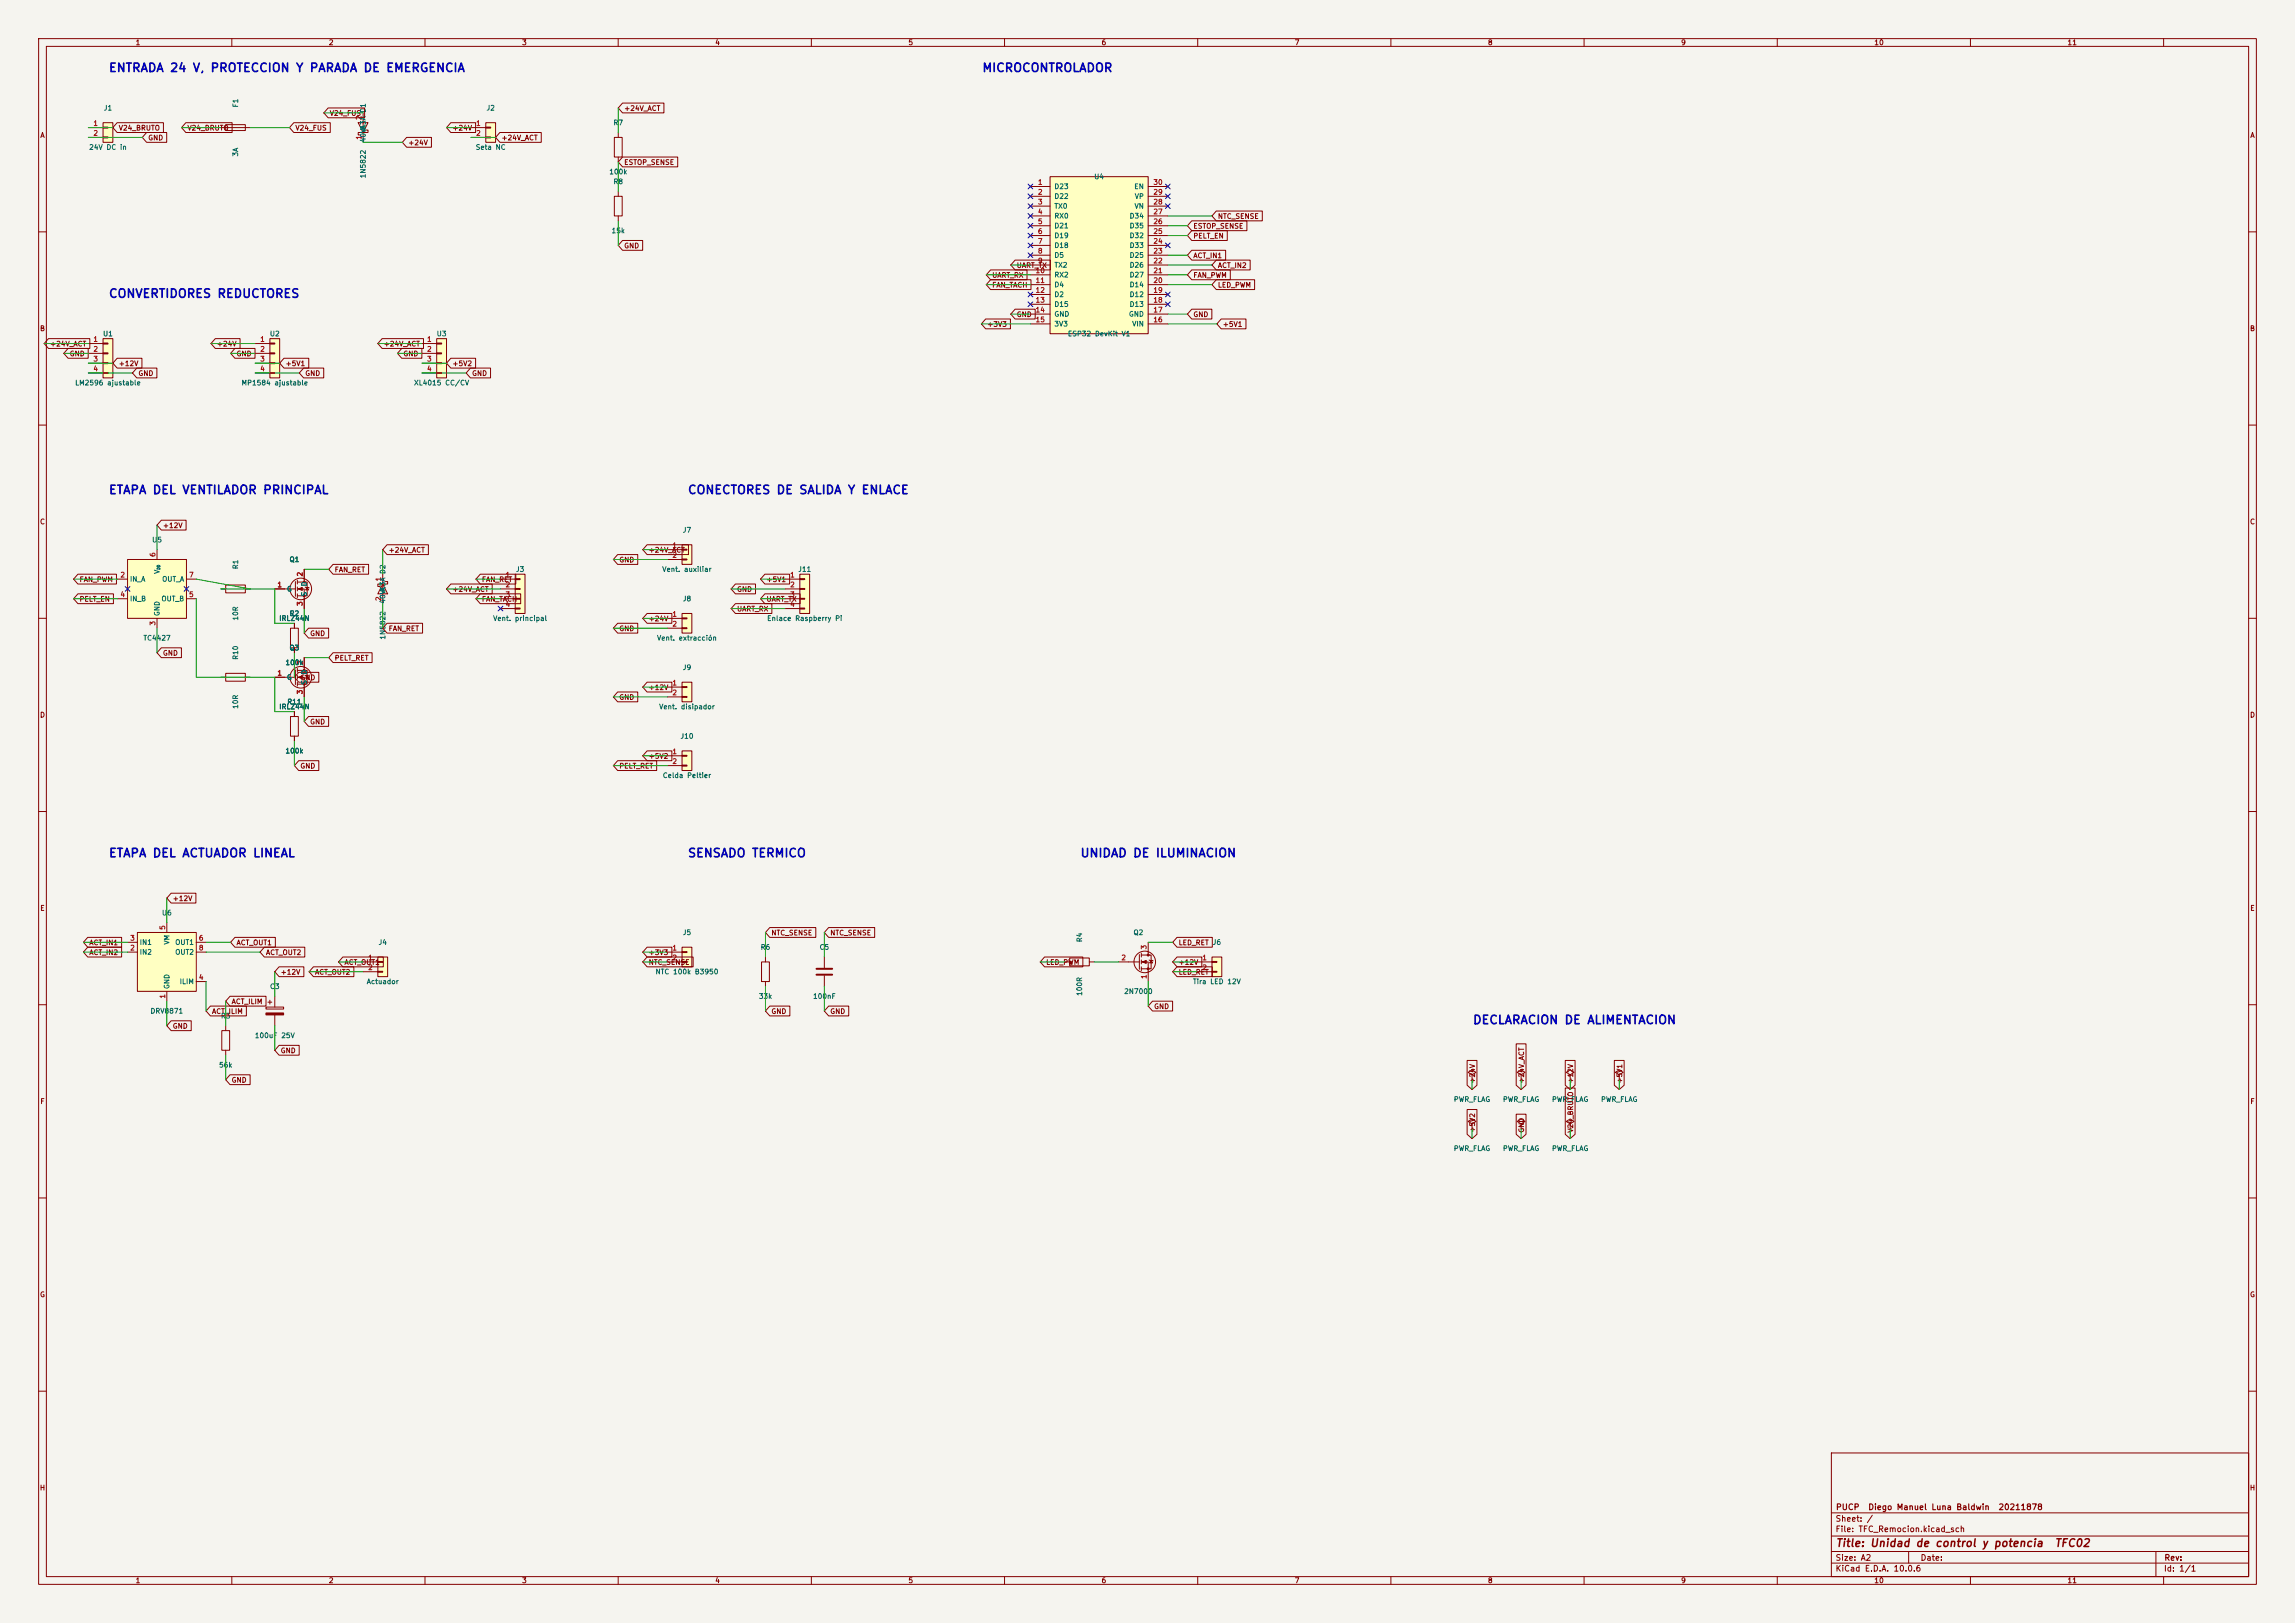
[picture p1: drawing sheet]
<svg xmlns="http://www.w3.org/2000/svg" width="594mm" height="420mm" viewBox="0 0 594 420" stroke-linecap="round" stroke-linejoin="round" font-family="sans-serif">
<defs><g id="words">
<g font-size="2.2" fill="#0000c2">
<text x="28" y="19.2">ENTRADA 24 V, PROTECCION Y PARADA DE EMERGENCIA</text>
<text x="254.1" y="19.2">MICROCONTROLADOR</text>
<text x="28" y="77.6">CONVERTIDORES REDUCTORES</text>
<text x="28" y="128.4">ETAPA DEL VENTILADOR PRINCIPAL</text>
<text x="177.9" y="128.4">CONECTORES DE SALIDA Y ENLACE</text>
<text x="28" y="222.4">ETAPA DEL ACTUADOR LINEAL</text>
<text x="177.9" y="222.4">SENSADO TERMICO</text>
<text x="279.5" y="222.4">UNIDAD DE ILUMINACION</text>
<text x="381.1" y="265.6">DECLARACION DE ALIMENTACION</text>
</g>
<g font-size="2" fill="#840000">
<text x="475" y="400.8">Title: Unidad de control y potencia</text>
<text x="531.6" y="400.8">TFC02</text>
</g>
<g font-size="1.5" fill="#840000">
<text x="475" y="394.1">Sheet: /</text>
<text x="475.1" y="391.1">PUCP</text>
<text x="483.4" y="391.1">Diego Manuel Luna Baldwin</text>
<text x="517.1" y="391.1">20211878</text>
<text x="475" y="396.8">File: TFC_Remocion.kicad_sch</text>
<text x="475" y="407">KiCad E.D.A. 10.0.6</text>
<text x="475" y="404.2">Size: A2</text>
<text x="497" y="404.2">Date:</text>
<text x="560" y="407">Id: 1/1</text>
<text x="560.1" y="404.2">Rev:</text>
</g>
<g font-size="1.3" fill="#840000">
<text x="35" y="12">1</text>
<text x="85" y="12">2</text>
<text x="135" y="12">3</text>
<text x="185" y="12">4</text>
<text x="235" y="12">5</text>
<text x="285" y="12">6</text>
<text x="335" y="12">7</text>
<text x="385" y="12">8</text>
<text x="435" y="12">9</text>
<text x="485" y="12">10</text>
<text x="535" y="12">11</text>
<text x="161.4" y="29">+24V_ACT</text>
<text x="10.3" y="36">A</text>
<text x="30.6" y="34.1">V24_BRUTO</text>
<text x="48.4" y="34.1">V24_BRUTO</text>
<text x="76.3" y="34.1">V24_FUS</text>
<text x="85.2" y="30.3">V24_FUS</text>
<text x="117" y="34.1">+24V</text>
<text x="582.3" y="36">A</text>
<text x="38.2" y="36.6">GND</text>
<text x="105.5" y="37.9">+24V</text>
<text x="129.7" y="36.6">+24V_ACT</text>
<text x="161.4" y="43">ESTOP_SENSE</text>
<text x="308.7" y="59.5">ESTOP_SENSE</text>
<text x="315.1" y="56.9">NTC_SENSE</text>
<text x="161.4" y="64.6">GND</text>
<text x="308.7" y="62">PELT_EN</text>
<text x="263" y="69.6">UART_TX</text>
<text x="308.7" y="67.1">ACT_IN1</text>
<text x="315.1" y="69.6">ACT_IN2</text>
<text x="256.7" y="74.7">FAN_TACH</text>
<text x="256.7" y="72.2">UART_RX</text>
<text x="308.7" y="72.2">FAN_PWM</text>
<text x="315.1" y="74.7">LED_PWM</text>
<text x="263" y="82.3">GND</text>
<text x="308.7" y="82.3">GND</text>
<text x="10.2" y="86">B</text>
<text x="12.8" y="90">+24V_ACT</text>
<text x="56" y="90">+24V</text>
<text x="99.2" y="90">+24V_ACT</text>
<text x="255.4" y="84.9">+3V3</text>
<text x="316.4" y="84.9">+5V1</text>
<text x="582.2" y="86">B</text>
<text x="17.9" y="92.5">GND</text>
<text x="30.6" y="95">+12V</text>
<text x="61.1" y="92.5">GND</text>
<text x="73.8" y="95">+5V1</text>
<text x="104.3" y="92.5">GND</text>
<text x="117" y="95">+5V2</text>
<text x="35.7" y="97.6">GND</text>
<text x="78.9" y="97.6">GND</text>
<text x="122.1" y="97.6">GND</text>
<text x="10.2" y="136">C</text>
<text x="42" y="136.9">+12V</text>
<text x="582.2" y="136">C</text>
<text x="100.5" y="143.3">+24V_ACT</text>
<text x="167.8" y="143.3">+24V_ACT</text>
<text x="86.5" y="148.4">FAN_RET</text>
<text x="160.2" y="145.8">GND</text>
<text x="20.5" y="150.9">FAN_PWM</text>
<text x="20.5" y="156">PELT_EN</text>
<text x="117" y="153.5">+24V_ACT</text>
<text x="124.6" y="150.9">FAN_RET</text>
<text x="124.6" y="156">FAN_TACH</text>
<text x="190.6" y="153.5">GND</text>
<text x="198.3" y="150.9">+5V1</text>
<text x="198.3" y="156">UART_TX</text>
<text x="167.8" y="161.1">+24V</text>
<text x="190.6" y="158.5">UART_RX</text>
<text x="80.1" y="164.9">GND</text>
<text x="100.5" y="163.6">FAN_RET</text>
<text x="160.2" y="163.6">GND</text>
<text x="42" y="170">GND</text>
<text x="86.5" y="171.2">PELT_RET</text>
<text x="77.6" y="176.3">GND</text>
<text x="167.8" y="178.9">+12V</text>
<text x="10.2" y="186">D</text>
<text x="160.2" y="181.4">GND</text>
<text x="582.2" y="186">D</text>
<text x="80.1" y="187.7">GND</text>
<text x="167.8" y="196.6">+5V2</text>
<text x="77.6" y="199.2">GND</text>
<text x="160.2" y="199.2">PELT_RET</text>
<text x="44.6" y="233.5">+12V</text>
<text x="10.3" y="236">E</text>
<text x="582.3" y="236">E</text>
<text x="23" y="244.9">ACT_IN1</text>
<text x="61.1" y="244.9">ACT_OUT1</text>
<text x="199.5" y="242.4">NTC_SENSE</text>
<text x="214.8" y="242.4">NTC_SENSE</text>
<text x="304.9" y="244.9">LED_RET J6</text>
<text x="23" y="247.4">ACT_IN2</text>
<text x="68.7" y="247.4">ACT_OUT2</text>
<text x="89" y="250">ACT_OUT1</text>
<text x="167.8" y="247.4">+3V3</text>
<text x="167.8" y="250">NTC_SENSE</text>
<text x="270.6" y="250">LED_PWM</text>
<text x="304.9" y="250">+12V</text>
<text x="72.5" y="252.5">+12V</text>
<text x="81.4" y="252.5">ACT_OUT2</text>
<text x="304.9" y="252.5">LED_RET</text>
<text x="54.7" y="262.7">ACT_ILIM</text>
<text x="59.8" y="260.1">ACT_ILIM</text>
<text x="199.5" y="262.7">GND</text>
<text x="214.8" y="262.7">GND</text>
<text x="298.6" y="261.4">GND</text>
<text x="44.6" y="266.5">GND</text>
<text x="72.5" y="272.8">GND</text>
<text x="59.8" y="280.5">GND</text>
<text x="382.1" y="280.5" transform="rotate(-90 382.1 280.5)">+24V</text>
<text x="394.8" y="280.5" transform="rotate(-90 394.8 280.5)">+24V_ACT</text>
<text x="407.5" y="280.5" transform="rotate(-90 407.5 280.5)">+12V</text>
<text x="420.2" y="280.5" transform="rotate(-90 420.2 280.5)">+5V1</text>
<text x="10.3" y="286">F</text>
<text x="582.3" y="286">F</text>
<text x="382.1" y="293.2" transform="rotate(-90 382.1 293.2)">+5V2</text>
<text x="394.8" y="293.2" transform="rotate(-90 394.8 293.2)">GND</text>
<text x="407.5" y="293.2" transform="rotate(-90 407.5 293.2)">V24_BRUTO</text>
<text x="10.2" y="336">G</text>
<text x="582.2" y="336">G</text>
<text x="10.2" y="386">H</text>
<text x="582.2" y="386">H</text>
<text x="35" y="410">1</text>
<text x="85" y="410">2</text>
<text x="135" y="410">3</text>
<text x="185" y="410">4</text>
<text x="235" y="410">5</text>
<text x="285" y="410">6</text>
<text x="335" y="410">7</text>
<text x="385" y="410">8</text>
<text x="435" y="410">9</text>
<text x="485" y="410">10</text>
<text x="535" y="410">11</text>
</g>
<g font-size="1.3" fill="#006464">
<text x="26.7" y="28.9">J1</text>
<text x="61.9" y="27.9" transform="rotate(-90 61.9 27.9)">F1</text>
<text x="125.8" y="28.9">J2</text>
<text x="94.9" y="33.6" transform="rotate(-90 94.9 33.6)">A</text>
<text x="158.7" y="32.7">R7</text>
<text x="22.9" y="39.1">24V DC in</text>
<text x="61.9" y="40.6" transform="rotate(-90 61.9 40.6)">3A</text>
<text x="94.9" y="37" transform="rotate(-90 94.9 37)">40VK3A D1</text>
<text x="123" y="39.1">Seta NC</text>
<text x="94.9" y="46.3" transform="rotate(-90 94.9 46.3)">1N5822</text>
<text x="157.6" y="45.4">100k</text>
<text x="158.7" y="48">R8</text>
<text x="283.1" y="46.7">U4</text>
<text x="272.8" y="49.2">D23</text>
<text x="272.8" y="51.8">D22</text>
<text x="293.5" y="49.2">EN</text>
<text x="293.6" y="51.8">VP</text>
<text x="272.8" y="54.3">TX0</text>
<text x="272.8" y="56.8">RX0</text>
<text x="272.8" y="59.4">D21</text>
<text x="292.2" y="59.4">D35</text>
<text x="292.2" y="56.8">D34</text>
<text x="293.5" y="54.3">VN</text>
<text x="158.2" y="60.7">15k</text>
<text x="272.8" y="61.9">D19</text>
<text x="272.8" y="64.5">D18</text>
<text x="292.2" y="64.5">D33</text>
<text x="292.2" y="61.9">D32</text>
<text x="272.8" y="67">D5</text>
<text x="272.8" y="69.5">TX2</text>
<text x="292.2" y="69.5">D26</text>
<text x="292.2" y="67">D25</text>
<text x="272.8" y="72.1">RX2</text>
<text x="272.8" y="74.6">D4</text>
<text x="272.8" y="77.2">D2</text>
<text x="292.2" y="77.2">D12</text>
<text x="292.2" y="74.6">D14</text>
<text x="292.2" y="72.1">D27</text>
<text x="272.8" y="79.7">D15</text>
<text x="272.8" y="82.2">GND</text>
<text x="292.1" y="82.2">GND</text>
<text x="292.2" y="79.7">D13</text>
<text x="26.5" y="87.3">U1</text>
<text x="69.7" y="87.3">U2</text>
<text x="112.9" y="87.3">U3</text>
<text x="272.8" y="84.8">3V3</text>
<text x="276.2" y="87.3">ESP32 DevKit V1</text>
<text x="292.9" y="84.8">VIN</text>
<text x="19.3" y="100">LM2596 ajustable</text>
<text x="62.4" y="100">MP1584 ajustable</text>
<text x="107" y="100">XL4015 CC/CV</text>
<text x="39.2" y="140.7">U5</text>
<text x="176.6" y="138.1">J7</text>
<text x="41.6" y="148.6" transform="rotate(-90 41.6 148.6)">V</text>
<text x="61.9" y="147.4" transform="rotate(-90 61.9 147.4)">R1</text>
<text x="74.8" y="145.7">Q1</text>
<text x="133.4" y="148.3">J3</text>
<text x="171.3" y="148.3">Vent. auxiliar</text>
<text x="206.5" y="148.3">J11</text>
<text x="33.5" y="150.8">IN_A</text>
<text x="33.5" y="155.9">IN_B</text>
<text x="41.7" y="155.9">OUT_B</text>
<text x="41.8" y="150.8">OUT_A</text>
<text x="74.1" y="153.4">G</text>
<text x="79.7" y="154.5" transform="rotate(-90 79.7 154.5)">S</text>
<text x="79.7" y="151.9" transform="rotate(-90 79.7 151.9)">D</text>
<text x="100" y="153.1" transform="rotate(-90 100 153.1)">K</text>
<text x="176.6" y="155.9">J8</text>
<text x="41.6" y="159.5" transform="rotate(-90 41.6 159.5)">GND</text>
<text x="61.9" y="160.7" transform="rotate(-90 61.9 160.7)">10R</text>
<text x="72.1" y="161">IRLZ44N</text>
<text x="74.8" y="159.7">R2</text>
<text x="100" y="156.3" transform="rotate(-90 100 156.3)">40VA3A D2</text>
<text x="127.5" y="161">Vent. principal</text>
<text x="198.4" y="161">Enlace Raspberry Pi</text>
<text x="37" y="166.1">TC4427</text>
<text x="100" y="165.7" transform="rotate(-90 100 165.7)">1N5822</text>
<text x="169.9" y="166.1">Vent. extracción</text>
<text x="61.9" y="170.9" transform="rotate(-90 61.9 170.9)">R10</text>
<text x="73.7" y="172.4">100k</text>
<text x="74.8" y="168.6">Q3</text>
<text x="176.6" y="173.7">J9</text>
<text x="74.1" y="176.2">G</text>
<text x="79.7" y="177.3" transform="rotate(-90 79.7 177.3)">S</text>
<text x="79.7" y="174.7" transform="rotate(-90 79.7 174.7)">D</text>
<text x="61.9" y="183.6" transform="rotate(-90 61.9 183.6)">10R</text>
<text x="72.1" y="183.8">IRLZ44N</text>
<text x="74.2" y="182.6">R11</text>
<text x="170.5" y="183.8">Vent. disipador</text>
<text x="176" y="191.5">J10</text>
<text x="73.7" y="195.3">100k</text>
<text x="171.4" y="201.6">Celda Peltier</text>
<text x="41.8" y="237.2">U6</text>
<text x="36" y="244.8">IN1</text>
<text x="44.1" y="244.6" transform="rotate(-90 44.1 244.6)">VM</text>
<text x="45.2" y="244.8">OUT1</text>
<text x="97.8" y="244.8">J4</text>
<text x="176.6" y="242.3">J5</text>
<text x="280.4" y="243.9" transform="rotate(-90 280.4 243.9)">R4</text>
<text x="293.2" y="242.3">Q2</text>
<text x="36" y="247.3">IN2</text>
<text x="45.2" y="247.3">OUT2</text>
<text x="196.8" y="246.1">R6</text>
<text x="212" y="246.1">C5</text>
<text x="44.1" y="256.1" transform="rotate(-90 44.1 256.1)">GND</text>
<text x="46.4" y="255">ILIM</text>
<text x="69.8" y="256.2">C3</text>
<text x="94.8" y="255">Actuador</text>
<text x="169.5" y="252.4">NTC 100k B3950</text>
<text x="280.4" y="257.8" transform="rotate(-90 280.4 257.8)">100R</text>
<text x="290.8" y="257.5">2N7000</text>
<text x="308.6" y="255">Tira LED 12V</text>
<text x="38.8" y="262.6">DRV8871</text>
<text x="57.1" y="263.9">R3</text>
<text x="196.3" y="258.8">33k</text>
<text x="210.3" y="258.8">100nF</text>
<text x="65.8" y="268.9">100uF 25V</text>
<text x="56.6" y="276.6">56k</text>
<text x="376.2" y="285.4">PWR_FLAG</text>
<text x="388.9" y="285.4">PWR_FLAG</text>
<text x="401.6" y="285.4">PWR_FLAG</text>
<text x="414.3" y="285.4">PWR_FLAG</text>
<text x="376.2" y="298.1">PWR_FLAG</text>
<text x="388.9" y="298.1">PWR_FLAG</text>
<text x="401.6" y="298.1">PWR_FLAG</text>
</g>
<g font-size="1.3" fill="#a90000">
<text x="24" y="32.9">1</text>
<text x="24" y="35.4">2</text>
<text x="93.8" y="31.2" transform="rotate(-90 93.8 31.2)">2</text>
<text x="123.1" y="32.9">1</text>
<text x="123.1" y="35.4">2</text>
<text x="93.8" y="36.3" transform="rotate(-90 93.8 36.3)">1</text>
<text x="268.5" y="48.1">1</text>
<text x="268.5" y="50.7">2</text>
<text x="268.5" y="53.2">3</text>
<text x="298.4" y="53.2">28</text>
<text x="298.4" y="50.7">29</text>
<text x="298.4" y="48.1">30</text>
<text x="268.5" y="55.7">4</text>
<text x="268.5" y="58.3">5</text>
<text x="298.4" y="58.3">26</text>
<text x="298.4" y="55.7">27</text>
<text x="268.5" y="60.8">6</text>
<text x="268.5" y="63.4">7</text>
<text x="268.5" y="65.9">8</text>
<text x="298.4" y="65.9">23</text>
<text x="298.4" y="63.4">24</text>
<text x="298.4" y="60.8">25</text>
<text x="267.9" y="71">10</text>
<text x="268.5" y="68.4">9</text>
<text x="298.4" y="71">21</text>
<text x="298.4" y="68.4">22</text>
<text x="267.9" y="73.5">11</text>
<text x="267.9" y="76.1">12</text>
<text x="298.4" y="76.1">19</text>
<text x="298.4" y="73.5">20</text>
<text x="267.9" y="78.6">13</text>
<text x="267.9" y="81.1">14</text>
<text x="267.9" y="83.7">15</text>
<text x="298.4" y="83.7">16</text>
<text x="298.4" y="81.1">17</text>
<text x="298.4" y="78.6">18</text>
<text x="24" y="88.8">1</text>
<text x="67.2" y="88.8">1</text>
<text x="110.4" y="88.8">1</text>
<text x="24" y="91.3">2</text>
<text x="24" y="93.8">3</text>
<text x="67.2" y="91.3">2</text>
<text x="67.2" y="93.8">3</text>
<text x="110.4" y="91.3">2</text>
<text x="110.4" y="93.8">3</text>
<text x="24" y="96.4">4</text>
<text x="67.2" y="96.4">4</text>
<text x="110.4" y="96.4">4</text>
<text x="173.9" y="142.1">1</text>
<text x="31" y="149.7">2</text>
<text x="40.5" y="144.2" transform="rotate(-90 40.5 144.2)">6</text>
<text x="48.8" y="149.7">7</text>
<text x="78.6" y="149.3" transform="rotate(-90 78.6 149.3)">2</text>
<text x="130.7" y="149.7">1</text>
<text x="173.9" y="144.6">2</text>
<text x="204.4" y="149.7">1</text>
<text x="31" y="154.8">4</text>
<text x="48.8" y="154.8">5</text>
<text x="71.7" y="152.3">1</text>
<text x="98.9" y="155.7" transform="rotate(-90 98.9 155.7)">2</text>
<text x="98.9" y="150.6" transform="rotate(-90 98.9 150.6)">1</text>
<text x="130.7" y="152.3">2</text>
<text x="130.7" y="154.8">3</text>
<text x="204.4" y="152.3">2</text>
<text x="204.4" y="154.8">3</text>
<text x="78.6" y="156.9" transform="rotate(-90 78.6 156.9)">3</text>
<text x="130.7" y="157.3">4</text>
<text x="173.9" y="159.9">1</text>
<text x="204.4" y="157.3">4</text>
<text x="40.5" y="162" transform="rotate(-90 40.5 162)">3</text>
<text x="173.9" y="162.4">2</text>
<text x="78.6" y="172.2" transform="rotate(-90 78.6 172.2)">2</text>
<text x="71.7" y="175.1">1</text>
<text x="78.6" y="179.8" transform="rotate(-90 78.6 179.8)">3</text>
<text x="173.9" y="177.7">1</text>
<text x="173.9" y="180.2">2</text>
<text x="173.9" y="195.4">1</text>
<text x="173.9" y="198">2</text>
<text x="33.6" y="243.7">3</text>
<text x="43" y="240.8" transform="rotate(-90 43 240.8)">5</text>
<text x="51.3" y="243.7">6</text>
<text x="297" y="245.8" transform="rotate(-90 297 245.8)">3</text>
<text x="33.6" y="246.2">2</text>
<text x="51.3" y="246.2">8</text>
<text x="95.2" y="248.8">1</text>
<text x="95.2" y="251.3">2</text>
<text x="173.9" y="246.2">1</text>
<text x="173.9" y="248.8">2</text>
<text x="290.1" y="248.8">2</text>
<text x="311.1" y="248.8">1</text>
<text x="311.1" y="251.3">2</text>
<text x="51.3" y="253.9">4</text>
<text x="297" y="253.5" transform="rotate(-90 297 253.5)">1</text>
<text x="43" y="258.5" transform="rotate(-90 43 258.5)">1</text>
</g>
<text font-size=".8" fill="#006464" x="41.6" y="147.5" transform="rotate(-90 41.6 147.5)">DD</text>
</g></defs>
<path d="M0 0h594v420h-594z" fill="#f5f4ef" stroke="#f5f4ef" stroke-width=".26"/>
<g fill="none" stroke="#840000" stroke-width=".26">
<path d="M10 10h574v400h-574zM12 12h570v396h-570zM60 10v2M110 10v2M160 10v2M210 10v2M260 10v2M310 10v2M360 10v2M410 10v2M460 10v2M510 10v2"/>
<path d="M560 10v2M10 60h2M582 60h2M10 110h2M582 110h2M10 160h2M582 160h2M10 210h2M582 210h2M10 260h2M582 260h2M10 310h2"/>
<path d="M582 310h2M10 360h2M474 376h108v32h-108zM582 360h2M474 397.5h108M474 391.5h108M60 408v2M110 408v2M160 408v2M210 408v2M260 408v2M310 408v2"/>
<path d="M360 408v2M410 408v2M460 408v2M474 404.5h108M474 401.5h108M494 401.5v3M510 408v2M558 401.5v6.5M560 408v2"/>
</g>
<path d="M26.7 87.6h2.5v10.2h-2.5z" fill="#ffffc2"/>
<path d="M22.9 88.9h3.8M22.9 91.4h3.8M22.9 94h3.8M22.9 96.5h3.8M26.7 87.6h2.5v10.2h-2.5zM26.7 88.8h1.2v.2h-1.2zM26.7 91.3h1.2v.3h-1.2zM26.7 93.9h1.2v.2h-1.2zM26.7 96.4h1.2v.2h-1.2z" fill="none" stroke="#840000" stroke-width=".26"/>
<path d="M33 144.8h15.3v15.2h-15.3z" fill="#ffffc2"/>
<path d="M30.5 149.9h2.5M30.5 154.9h2.5M33 144.8h15.3v15.2h-15.3zM40.6 142.2v2.6M48.3 149.9h2.5M48.3 154.9h2.5M40.6 160v2.6" fill="none" stroke="#840000" stroke-width=".26"/>
<path d="M35.6 241.3h15.2v15.2h-15.2z" fill="#ffffc2"/>
<path d="M43.2 238.8v2.5M33 246.4h2.6M33 243.8h2.6M35.6 241.3h15.2v15.2h-15.2zM43.2 256.5v2.6M50.8 246.4h2.5M50.8 243.8h2.5M50.8 254h2.5" fill="none" stroke="#840000" stroke-width=".26"/>
<path d="M26.7 31.8h2.5v5h-2.5z" fill="#ffffc2"/>
<g fill="none" stroke="#840000" stroke-width=".26">
<path d="M22.9 33h3.8M22.9 35.6h3.8M26.7 31.8h2.5v5h-2.5zM26.7 32.9h1.2v.2h-1.2zM26.7 35.4h1.2v.3h-1.2zM57.1 33h7.7M58.4 32.3h5.1v1.5h-5.1zM92.7 31.8h2.5l-1.2 2.5zM94 29.2v7.6M94.6 33.7h.6v.6h-2.5v.6h.6M159 35.6h2v5h-2zM160 34.3v1.3"/>
<path d="M160 40.6v1.3M99.1 151.1l1.2 2.6h-2.5zM99.1 148.6v7.6M99.7 150.5h.6v.6h-2.5v.7h.6M69.3 259.3h1.1M69.8 258.8v1M71.1 257.8v2.8M68.8 260.6h4.6v.5h-4.6zM71.1 262.6v2.8"/>
</g>
<path d="M68.8 262.1h4.6v.5h-4.6z" fill="#840000" stroke="#840000" stroke-width=".26"/>
<path d="M69.8 87.6h2.6v10.2h-2.6z" fill="#ffffc2"/>
<path d="M66 88.9h3.8M66 91.4h3.8M66 94h3.8M66 96.5h3.8M69.8 87.6h2.6v10.2h-2.6zM69.8 88.8h1.3v.2h-1.3zM69.8 91.3h1.3v.3h-1.3zM69.8 93.9h1.3v.2h-1.3zM69.8 96.4h1.3v.2h-1.3z" fill="none" stroke="#840000" stroke-width=".26"/>
<path d="M133.3 148.6h2.6v10.2h-2.6z" fill="#ffffc2"/>
<path d="M129.5 149.9h3.8M129.5 152.4h3.8M129.5 154.9h3.8M129.5 157.5h3.8M133.3 148.6h2.6v10.2h-2.6zM133.3 149.7h1.3v.3h-1.3zM133.3 152.3h1.3v.2h-1.3zM133.3 154.8h1.3v.3h-1.3zM133.3 157.4h1.3v.2h-1.3z" fill="none" stroke="#840000" stroke-width=".26"/>
<path d="M113 87.6h2.6v10.2h-2.6z" fill="#ffffc2"/>
<g fill="none" stroke="#840000" stroke-width=".26">
<path d="M159 50.8h2v5.1h-2zM160 49.5v1.3M160 55.9v1.3M109.2 88.9h3.8M109.2 91.4h3.8M109.2 94h3.8M109.2 96.5h3.8M113 87.6h2.6v10.2h-2.6zM113 88.8h1.3v.2h-1.3zM113 91.3h1.3v.3h-1.3zM113 93.9h1.3v.2h-1.3zM113 96.4h1.3v.2h-1.3z"/>
<path d="M71.1 152.4h5.4M76.5 150.5v3.8M77 150.6h2.5v3.6h-2.5M77 152.4h1.7v5.1M77 150.1v1M77 151.9v1M77 153.7v1M78.7 147.3v3.3M79 151.9l1 .2M79.5 152l.4 .7h-.8zM75.2 185.4h2v5.1h-2zM76.2 184.2v1.2"/>
<path d="M76.2 190.5v1.3M57.4 266.7h2v5.1h-2zM58.4 265.4v1.3M58.4 271.8v1.3"/>
<circle cx="77.9" cy="152.4" r="2.79"/>
</g>
<g fill="#840000" stroke="#840000" stroke-width=".26">
<path d="M77.2 152.4l1-.4v.8z"/>
<circle cx="78.7" cy="150.6" r=".25"/>
<circle cx="78.7" cy="154.2" r=".25"/>
</g>
<path d="M125.7 31.8h2.6v5h-2.6z" fill="#ffffc2"/>
<g fill="none" stroke="#840000" stroke-width=".26">
<path d="M121.9 33h3.8M121.9 35.6h3.8M125.7 31.8h2.6v5h-2.6zM125.7 32.9h1.3v.2h-1.3zM125.7 35.4h1.3v.3h-1.3zM57.1 152.4h1.3M58.4 151.4h5.1v2h-5.1zM63.5 152.4h1.3M57.1 175.3h1.3M58.4 174.2h5.1v2.1h-5.1zM63.5 175.3h1.3M71.1 175.3h5.4"/>
<path d="M75.2 162.6h2v5h-2zM76.2 161.3v1.3M76.2 167.6v1.3M76.5 173.4v3.8M77 173.5h2.5v3.5h-2.5M77 175.3h1.7v5M77 173v1M77 174.8v1M77 176.5v1M78.7 170.2v3.3M79 174.8l1 .2M79.5 174.9l.4 .6h-.8z"/>
<circle cx="77.9" cy="175.3" r="2.79"/>
</g>
<g fill="#840000" stroke="#840000" stroke-width=".26">
<path d="M77.2 175.3l1-.4v.7z"/>
<circle cx="78.7" cy="173.5" r=".25"/>
<circle cx="78.7" cy="177" r=".25"/>
</g>
<path d="M97.8 247.7h2.5v5h-2.5z" fill="#ffffc2"/>
<path d="M94 248.9h3.8M94 251.5h3.8M97.8 247.7h2.5v5h-2.5zM97.8 248.8h1.3v.2h-1.3zM97.8 251.3h1.3v.3h-1.3z" fill="none" stroke="#840000" stroke-width=".26"/>
<path d="M176.5 176.5h2.6v5.1h-2.6z" fill="#ffffc2"/>
<path d="M172.7 177.8h3.8M176.5 176.5h2.6v5.1h-2.6zM176.5 177.7h1.3v.2h-1.3zM172.7 180.3h3.8M176.5 180.2h1.3v.3h-1.3z" fill="none" stroke="#840000" stroke-width=".26"/>
<path d="M176.5 194.3h2.6v5.1h-2.6z" fill="#ffffc2"/>
<path d="M172.7 195.6h3.8M172.7 198.1h3.8M176.5 194.3h2.6v5.1h-2.6zM176.5 195.5h1.3v.2h-1.3zM176.5 198h1.3v.2h-1.3z" fill="none" stroke="#840000" stroke-width=".26"/>
<path d="M176.5 245.1h2.6v5.1h-2.6z" fill="#ffffc2"/>
<g fill="none" stroke="#840000" stroke-width=".26">
<path d="M172.7 246.4h3.8M172.7 248.9h3.8M176.5 245.1h2.6v5.1h-2.6zM176.5 246.3h1.3v.2h-1.3zM176.5 248.8h1.3v.2h-1.3zM197.1 248.9h2v5.1h-2zM198.1 247.7v1.2M198.1 254v1.3M213.4 247.7v2.7M213.4 252.5v2.8M275.6 248.9h1.3M276.9 247.9h5v2h-5z"/>
<path d="M281.9 248.9h1.3M289.6 248.9h5.3M294.9 247v3.8M295.4 247.1h2.5v3.6h-2.5M295.4 248.9h1.8v5.1M295.4 246.6v1.1M295.4 248.4v1M295.4 250.2v1M297.2 243.8v3.3M297.4 248.4l1 .3M297.9 248.5l.4 .7h-.7z"/>
<circle cx="296.3" cy="248.9" r="2.79"/>
</g>
<path d="M211.3 250.7h4.1M211.3 252.2h4.1" fill="none" stroke="#840000" stroke-width=".51"/>
<g fill="#840000" stroke="#840000" stroke-width=".26">
<path d="M295.7 248.9l1-.4v.8z"/>
<circle cx="297.2" cy="247.1" r=".25"/>
<circle cx="297.2" cy="250.7" r=".25"/>
</g>
<path d="M207 148.6h2.5v10.2h-2.5z" fill="#ffffc2"/>
<path d="M203.2 149.9h3.8M203.2 152.4h3.8M203.2 154.9h3.8M203.2 157.5h3.8M207 148.6h2.5v10.2h-2.5zM207 149.7h1.3v.3h-1.3zM207 152.3h1.3v.2h-1.3zM207 154.8h1.3v.3h-1.3zM207 157.4h1.3v.2h-1.3z" fill="none" stroke="#840000" stroke-width=".26"/>
<path d="M271.8 45.7h25.4v40.7h-25.4z" fill="#ffffc2"/>
<g fill="none" stroke="#840000" stroke-width=".26">
<path d="M266.7 48.3h5.1M266.7 50.8h5.1M266.7 53.3h5.1M266.7 55.9h5.1M266.7 58.4h5.1M271.8 45.7h25.4v40.7h-25.4zM297.2 48.3h5.1M297.2 50.8h5.1M297.2 53.3h5.1M297.2 55.9h5.1M297.2 58.4h5.1M266.7 61h5.1"/>
<path d="M266.7 63.5h5.1M266.7 66h5.1M266.7 68.6h5.1M266.7 71.1h5.1M266.7 73.7h5.1M266.7 76.2h5.1M266.7 78.7h5.1M297.2 61h5.1M297.2 63.5h5.1M297.2 66h5.1M297.2 68.6h5.1M297.2 71.1h5.1"/>
<path d="M297.2 73.7h5.1M297.2 76.2h5.1M297.2 78.7h5.1M266.7 81.3h5.1M266.7 83.8h5.1M297.2 81.3h5.1M297.2 83.8h5.1"/>
</g>
<path d="M176.5 158.8h2.6v5h-2.6z" fill="#ffffc2"/>
<path d="M176.5 158.8h2.6v5h-2.6zM176.5 159.9h1.3v.2h-1.3zM172.7 160h3.8M172.7 162.6h3.8M176.5 162.4h1.3v.3h-1.3zM406.4 290.8l1-.6-1-.6-1 .6 1 .6v1.3M406.4 292.1h.1" fill="none" stroke="#840000" stroke-width=".26"/>
<path d="M176.5 141h2.6v5.1h-2.6z" fill="#ffffc2"/>
<path d="M172.7 142.2h3.8M172.7 144.8h3.8M176.5 141h2.6v5.1h-2.6zM176.5 142.1h1.3v.3h-1.3zM176.5 144.7h1.3v.2h-1.3z" fill="none" stroke="#840000" stroke-width=".26"/>
<path d="M313.7 247.7h2.5v5h-2.5z" fill="#ffffc2"/>
<g fill="none" stroke="#840000" stroke-width=".26">
<path d="M30.3 31.7h12v2.6h-12l-1.1-1.3zM37.9 34.3h5.2v2.5h-5.2l-1.1-1.2zM48.1 31.7h12v2.6h-12l-1.1-1.3zM76 31.7h9.5v2.6h-9.5l-1.1-1.3zM84.9 27.9h9.5v2.6h-9.5l-1.1-1.3zM105.3 35.6h6.4v2.5h-6.4l-1.2-1.3zM116.7 31.7h6.4v2.6h-6.4l-1.1-1.3zM129.4 34.3h10.7v2.5h-10.7l-1.1-1.2zM161.1 26.7h10.7v2.5h-10.7l-1.1-1.3zM161.1 40.6h14.3v2.6h-14.3l-1.1-1.3zM308.5 59.7h9.1v2.5h-9.1l-1.2-1.2zM308.5 57.1h14.2v2.6h-14.2l-1.2-1.3z"/>
<path d="M314.8 54.6h11.9v2.6h-11.9l-1.1-1.3zM161.1 62.2h5.2v2.6h-5.2l-1.1-1.3zM256.4 72.4h10.4v2.5h-10.4l-1.1-1.2zM256.4 69.8h9.4v2.6h-9.4l-1.1-1.3zM262.7 67.3h9.2v2.6h-9.2l-1.1-1.3zM308.5 64.8h8.7v2.5h-8.7l-1.2-1.3zM308.5 69.8h9.9v2.6h-9.9l-1.2-1.3zM314.8 67.3h8.8v2.6h-8.8l-1.1-1.3zM314.8 72.4h9.9v2.5h-9.9l-1.1-1.2zM12.5 87.6h10.7v2.6h-10.7l-1.1-1.3zM17.6 90.2h5.2v2.5h-5.2l-1.1-1.3zM30.3 92.7h6.4v2.6h-6.4l-1.1-1.3z"/>
<path d="M35.4 95.2h5.2v2.6h-5.2l-1.1-1.3zM55.7 87.6h6.4v2.6h-6.4l-1.1-1.3zM60.8 90.2h5.2v2.5h-5.2l-1.1-1.3zM73.5 92.7h6.4v2.6h-6.4l-1.1-1.3zM78.6 95.2h5.2v2.6h-5.2l-1.1-1.3zM98.9 87.6h10.7v2.6h-10.7l-1.1-1.3zM104 90.2h5.2v2.5h-5.2l-1.1-1.3zM116.7 92.7h6.4v2.6h-6.4l-1.1-1.3zM121.8 95.2h5.2v2.6h-5.2l-1.2-1.3zM255.1 82.5h6.4v2.6h-6.4l-1.1-1.3zM262.7 80h5.2v2.6h-5.2l-1.1-1.3zM308.5 80h5.2v2.6h-5.2l-1.2-1.3z"/>
<path d="M316.1 82.5h6.4v2.6h-6.4l-1.1-1.3zM41.8 134.6h6.4v2.6h-6.4l-1.2-1.3zM20.2 148.6h9.9v2.5h-9.9l-1.2-1.2zM20.2 153.7h9.2v2.5h-9.2l-1.2-1.3zM71.1 152.4h2.6M78.7 147.3v2.6M78.7 154.9v2.6M86.2 146h9.2v2.6h-9.2l-1.1-1.3zM100.2 141h10.7v2.5h-10.7l-1.1-1.3zM116.7 151.1h10.7v2.6h-10.7l-1.1-1.3zM124.3 148.6h9.2v2.5h-9.2l-1.1-1.2zM124.3 153.7h10.5v2.5h-10.5l-1.1-1.3z"/>
<path d="M159.9 143.5h5.2v2.6h-5.2l-1.2-1.3zM167.5 141h10.7v2.5h-10.7l-1.1-1.3zM167.5 158.7h6.4v2.6h-6.4l-1.1-1.3zM190.3 156.2h9.5v2.6h-9.5l-1.1-1.3zM190.3 151.1h5.2v2.6h-5.2l-1.1-1.3zM198 148.6h6.4v2.5h-6.4l-1.2-1.2zM198 153.7h9.1v2.5h-9.1l-1.2-1.3zM41.8 167.6h5.2v2.6h-5.2l-1.2-1.3zM71.1 175.3h2.6M76.2 161.3v1.3M76.2 167.6v1.3M77.3 174h5.2v2.5h-5.2l-1.1-1.2z"/>
<path d="M78.7 170.2v2.5M78.7 177.8v2.5M79.9 162.6h5.2v2.5h-5.2l-1.2-1.3zM86.2 168.9h10.1v2.6h-10.1l-1.1-1.3zM100.2 161.3h9.2v2.5h-9.2l-1.1-1.2zM159.9 161.3h5.2v2.5h-5.2l-1.2-1.2zM159.9 179.1h5.2v2.5h-5.2l-1.2-1.3zM167.5 176.5h6.4v2.6h-6.4l-1.1-1.3zM76.2 184.2v1.2M76.2 190.5v1.3M77.3 196.8h5.2v2.6h-5.2l-1.1-1.3zM79.9 185.4h5.2v2.6h-5.2l-1.2-1.3z"/>
<path d="M159.9 196.8h10.1v2.6h-10.1l-1.2-1.3zM167.5 194.3h6.4v2.6h-6.4l-1.1-1.3zM44.3 231.1h6.4v2.6h-6.4l-1.1-1.3zM22.7 242.6h8.8v2.5h-8.8l-1.1-1.3zM22.7 245.1h8.8v2.6h-8.8l-1.1-1.3zM59.5 257.8h9.3v2.6h-9.3l-1.1-1.3zM60.8 242.6h10.5v2.5h-10.5l-1.1-1.3zM68.4 245.1h10.5v2.6h-10.5l-1.1-1.3zM72.2 250.2h6.4v2.5h-6.4l-1.1-1.2zM81.1 250.2h10.5v2.5h-10.5l-1.1-1.2zM88.7 247.6h10.5v2.6h-10.5l-1.1-1.3zM167.5 245.1h6.4v2.6h-6.4l-1.1-1.3z"/>
<path d="M167.5 247.6h11.9v2.6h-11.9l-1.1-1.3zM199.2 240h11.9v2.6h-11.9l-1.1-1.3zM214.5 240h11.9v2.6h-11.9l-1.1-1.3zM270.4 247.6h9.9v2.6h-9.9l-1.2-1.3zM298.3 259.1h5.2v2.5h-5.2l-1.1-1.2zM304.6 242.6h9.2v2.5h-9.2l-1.1-1.3zM304.6 247.6h6.5v2.6h-6.5l-1.1-1.3zM304.6 250.2h9.2v2.5h-9.2l-1.1-1.2zM309.9 248.9h3.8M309.9 251.5h3.8M313.7 247.7h2.5v5h-2.5zM313.7 248.8h1.3v.2h-1.3z"/>
<path d="M313.7 251.3h1.3v.3h-1.3zM44.3 264.2h5.2v2.5h-5.2l-1.1-1.3zM54.5 260.3h9.3v2.6h-9.3l-1.2-1.3zM59.5 278.1h5.2v2.6h-5.2l-1.1-1.3zM72.2 270.5h5.2v2.6h-5.2l-1.1-1.3zM199.2 260.3h5.2v2.6h-5.2l-1.1-1.3zM214.5 260.3h5.2v2.6h-5.2l-1.1-1.3zM379.7 274.4h2.6v6.4l-1.3 1.1-1.3-1.1zM381 278.1l1-.6-1-.6-1 .6 1 .6v1.3M381 279.4h.1M392.4 270.1h2.6v10.7l-1.3 1.1-1.3-1.1zM393.7 278.1l1-.6-1-.6-1 .6 1 .6v1.3"/>
<path d="M393.7 279.4h.1M405.1 274.4h2.6v6.4l-1.3 1.1-1.3-1.1zM406.4 278.1l1-.6-1-.6-1 .6 1 .6v1.3M406.4 279.4h.1M417.8 274.4h2.6v6.4l-1.3 1.1-1.3-1.1zM419.1 278.1l1-.6-1-.6-1 .6 1 .6v1.3M419.1 279.4h.1M379.7 287.1h2.6v6.4l-1.3 1.1-1.3-1.1zM381 290.8l1-.6-1-.6-1 .6 1 .6v1.3M381 292.1h.1M392.4 288.3h2.6v5.2l-1.3 1.1-1.3-1.1zM393.7 290.8l1-.6-1-.6-1 .6 1 .6v1.3"/>
<path d="M393.7 292.1h.1M405.1 281.6h2.6v11.9l-1.3 1.1-1.3-1.1z"/>
</g>
<g fill="none" stroke="#009600" stroke-width=".26">
<path d="M22.9 33h6.3M22.9 35.6h13.9M47 33h10.1M64.8 33h10.1M83.8 29.2h10.2M94 36.8h10.1M115.6 33h6.3M121.9 35.6h6.4M160 27.9v6.4M160 41.9v7.6M160 57.2v6.3M302.3 55.9h11.4"/>
<path d="M302.3 58.4h5M255.3 73.7h11.4M255.3 71.1h11.4M261.6 68.6h5.1M302.3 73.7h11.4M302.3 71.1h5M302.3 61h5M302.3 66h5M302.3 68.6h11.4M11.4 88.9h11.5M16.5 91.4h6.4M22.9 94h6.3"/>
<path d="M22.9 96.5h11.4M54.6 88.9h11.4M59.7 91.4h6.3M66 94h6.4M66 96.5h11.5M97.8 88.9h11.4M102.9 91.4h6.3M109.2 94h6.4M109.2 96.5h11.4M254 83.8h12.7M261.6 81.3h5.1M302.3 81.3h5"/>
<path d="M302.3 83.8h12.7M40.6 135.9v6.3M19 154.9h11.5M19 149.9h11.5M50.8 154.9v20.4h20.3v8.9h5.1M50.8 149.9l14 2.5M57.1 152.4h14v8.9h5.1M78.7 147.3h6.4M78.7 157.5v6.3M99.1 142.2v6.4M99.1 156.2v6.4M115.6 152.4h13.9"/>
<path d="M123.2 154.9h6.3M123.2 149.9h6.3M158.7 144.8h14M166.4 142.2h6.3M189.2 152.4h14M189.2 157.5h14M196.8 154.9h6.4M196.8 149.9h6.4M40.6 162.6v6.3M76.2 168.9v6.4M78.7 170.2h6.4M158.7 162.6h14"/>
<path d="M166.4 160h6.3M166.4 177.8h6.3M76.2 191.8v6.3M78.7 180.3v6.4M158.7 180.3h14M158.7 198.1h14M166.4 195.6h6.3M43.2 232.4v6.4M21.6 246.4h11.4M21.6 243.8h11.4M43.2 259.1v6.3M53.3 254v7.6"/>
<path d="M53.3 246.4h14M53.3 243.8h6.4M58.4 259.1v6.3M71.1 251.5v6.3M80 251.5h14M87.6 248.9h6.4M166.4 248.9h6.3M166.4 246.4h6.3M198.1 241.3v6.4M198.1 255.3v6.3M213.4 241.3v6.4M213.4 255.3v6.3"/>
<path d="M269.2 248.9h6.4M283.2 248.9h6.4M297.2 254v6.4M297.2 243.8h6.3M303.5 248.9h6.4M303.5 251.5h6.4M58.4 273.1v6.3M71.1 265.4v6.4M381 279.4v2.5M393.7 279.4v2.5M406.4 279.4v2.5M419.1 279.4v2.5"/>
<path d="M381 292.1v2.5M393.7 292.1v2.5M406.4 292.1v2.5"/>
</g>
<g fill="none" stroke="#000084" stroke-width=".26">
<path d="M266.1 55.3l1.2 1.2M266.1 57.8l1.2 1.2M266.1 47.7l1.2 1.2M266.1 50.2l1.2 1.2M266.1 52.7l1.2 1.2M267.3 55.3l-1.2 1.2M267.3 57.8l-1.2 1.2M267.3 47.7l-1.2 1.2M267.3 50.2l-1.2 1.2M267.3 52.7l-1.2 1.2M301.7 52.7l1.2 1.2M301.7 50.2l1.2 1.2"/>
<path d="M301.7 47.7l1.2 1.2M302.9 52.7l-1.2 1.2M302.9 50.2l-1.2 1.2M302.9 47.7l-1.2 1.2M266.1 60.4l1.2 1.2M266.1 62.9l1.2 1.2M266.1 75.6l1.2 1.2M266.1 78.1l1.2 1.2M266.1 65.4l1.2 1.2M267.3 60.4l-1.2 1.2M267.3 62.9l-1.2 1.2M267.3 75.6l-1.2 1.2"/>
<path d="M267.3 78.1l-1.2 1.2M267.3 65.4l-1.2 1.2M301.7 62.9l1.2 1.2M301.7 78.1l1.2 1.2M301.7 75.6l1.2 1.2M302.9 62.9l-1.2 1.2M302.9 78.1l-1.2 1.2M302.9 75.6l-1.2 1.2M32.4 151.8l1.2 1.2M33.6 151.8l-1.2 1.2M47.7 151.8l1.2 1.2M48.9 151.8l-1.2 1.2"/>
<path d="M128.9 156.9l1.2 1.2M130.1 156.9l-1.2 1.2"/>
</g>
<use href="#words"/>
</svg>
